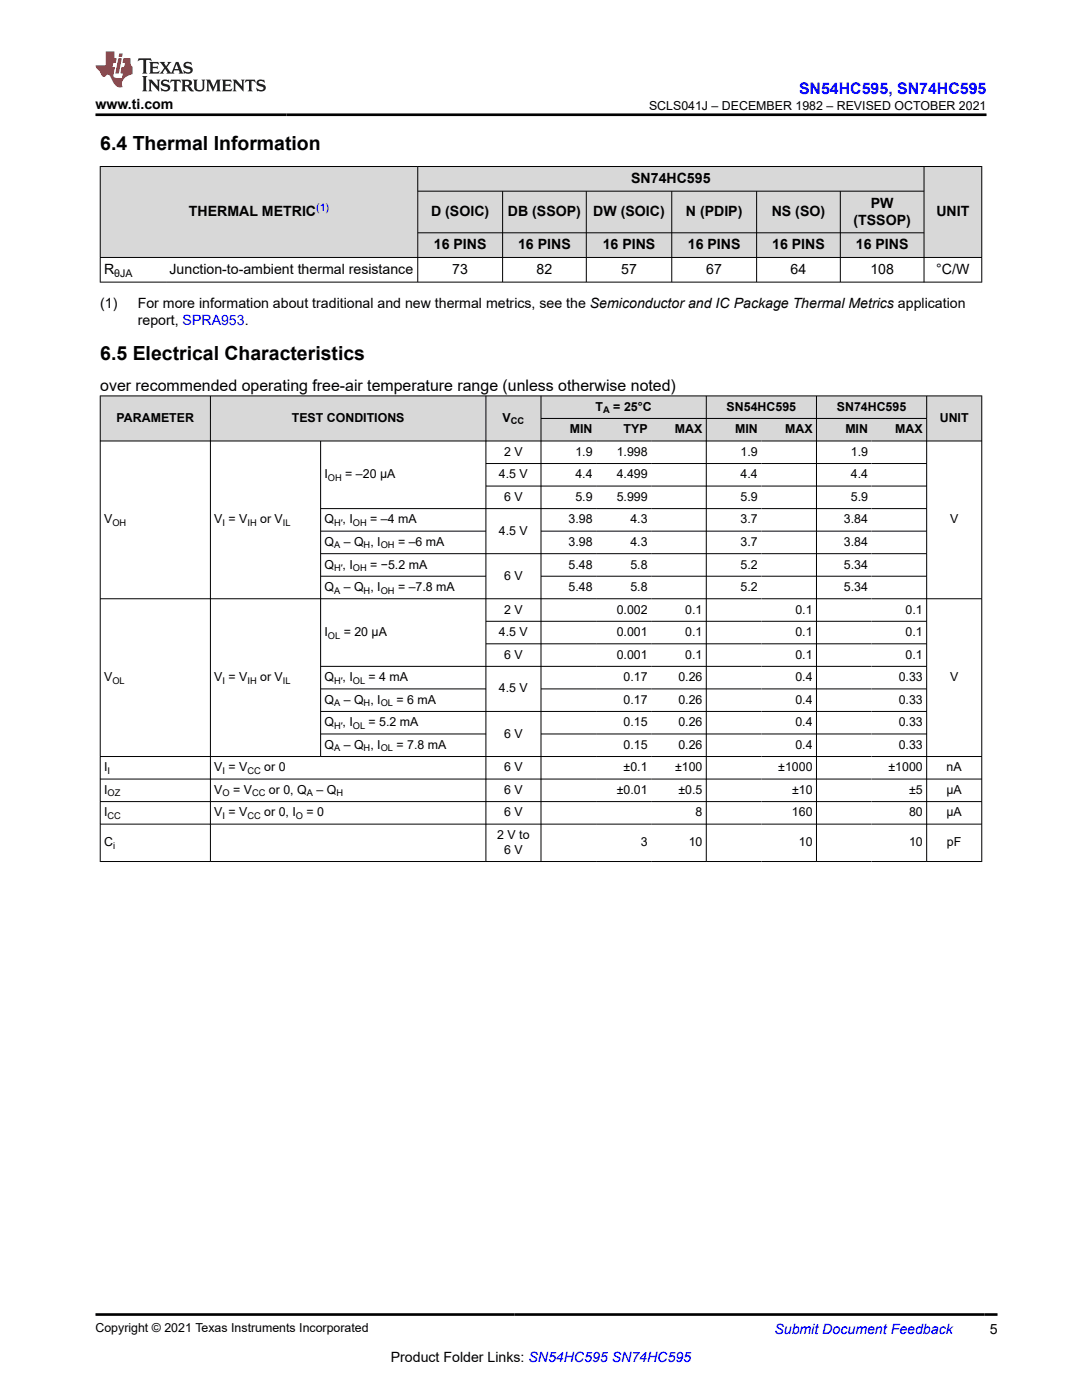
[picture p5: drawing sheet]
<svg xmlns="http://www.w3.org/2000/svg" width="216mm" height="279mm" viewBox="0 0 216 279" stroke-linecap="round" stroke-linejoin="round" font-family="sans-serif">
<defs><g id="words">
<g font-size="3.9">
<text x="20" y="29.9">6.4 Thermal Information</text>
<text x="20" y="71.8">6.5 Electrical Characteristics</text>
</g>
<text font-size="3.2" fill="#00f" x="159.4" y="18.7">SN54HC595, SN74HC595</text>
<text font-size="3.2" x="20" y="78">over recommended operating free-air temperature range (unless otherwise noted)</text>
<g font-size="2.8">
<text x="19" y="21.8">www.ti.com</text>
<text x="125.9" y="36.5">SN74HC595</text>
<text x="173.8" y="41.4">PW</text>
<text x="37.7" y="43.1">THERMAL METRIC</text>
<text x="86" y="43.1">D (SOIC)</text>
<text x="101.4" y="43.1">DB (SSOP)</text>
<text x="118.4" y="43.1">DW (SOIC)</text>
<text x="136.9" y="43.1">N (PDIP)</text>
<text x="154" y="43.1">NS (SO)</text>
<text x="170.3" y="44.8">(TSSOP)</text>
<text x="186.8" y="43.1">UNIT</text>
<text x="86.6" y="49.7">16 PINS</text>
<text x="103.4" y="49.7">16 PINS</text>
<text x="120.3" y="49.7">16 PINS</text>
<text x="137.3" y="49.7">16 PINS</text>
<text x="154.1" y="49.7">16 PINS</text>
<text x="170.8" y="49.7">16 PINS</text>
<text x="20.8" y="54.7">R</text>
<text x="33.8" y="54.7">Junction-to-ambient thermal resistance</text>
<text x="90.3" y="54.7">73</text>
<text x="107.1" y="54.7">82</text>
<text x="123.9" y="54.7">57</text>
<text x="140.9" y="54.7">67</text>
<text x="157.8" y="54.7">64</text>
<text x="173.7" y="54.7">108</text>
<text x="186.8" y="54.7">°C/W</text>
<text x="20" y="61.5">(1)</text>
<text x="27.5" y="64.8">report, SPRA953.</text>
<text x="27.5" y="61.5">For more information about traditional and new thermal metrics, see the Semiconductor and IC Package Thermal Metrics application</text>
<text x="197.5" y="266.1">5</text>
<text x="78" y="271.7">Product Folder Links: SN54HC595 SN74HC595</text>
</g>
<text font-size="2.8" fill="#00f" x="154.5" y="266.2">Submit Document Feedback</text>
<g font-size="2.5">
<text x="129.5" y="21.9">SCLS041J – DECEMBER 1982 – REVISED OCTOBER 2021</text>
<text x="118.9" y="82">T</text>
<text x="122.4" y="82">= 25°C</text>
<text x="145" y="82">SN54HC595</text>
<text x="167" y="82">SN74HC595</text>
<text x="23.3" y="84.2">PARAMETER</text>
<text x="58.2" y="84.2">TEST CONDITIONS</text>
<text x="100.3" y="84.2">V</text>
<text x="113.7" y="86.5">MIN</text>
<text x="124.4" y="86.5">TYP</text>
<text x="134.7" y="86.5">MAX</text>
<text x="146.7" y="86.5">MIN</text>
<text x="156.7" y="86.5">MAX</text>
<text x="168.7" y="86.5">MIN</text>
<text x="178.7" y="86.5">MAX</text>
<text x="187.5" y="84.2">UNIT</text>
<text x="64.7" y="95.5">I</text>
<text x="68.9" y="95.5">= –20 μA</text>
<text x="99.6" y="95.5">4.5 V</text>
<text x="100.6" y="91">2 V</text>
<text x="114.8" y="91">1.9</text>
<text x="114.8" y="95.5">4.4</text>
<text x="123.1" y="91">1.998</text>
<text x="123.1" y="95.5">4.499</text>
<text x="147.8" y="91">1.9</text>
<text x="147.8" y="95.5">4.4</text>
<text x="169.8" y="91">1.9</text>
<text x="169.8" y="95.5">4.4</text>
<text x="100.6" y="100">6 V</text>
<text x="114.8" y="100">5.9</text>
<text x="123.1" y="100">5.999</text>
<text x="147.8" y="100">5.9</text>
<text x="169.8" y="100">5.9</text>
<text x="20.8" y="104.5">V</text>
<text x="42.8" y="104.5">V = V</text>
<text x="51.9" y="104.5">or V</text>
<text x="64.7" y="104.5">Q , I</text>
<text x="73.9" y="104.5">= –4 mA</text>
<text x="99.6" y="106.7">4.5 V</text>
<text x="113.4" y="104.5">3.98</text>
<text x="125.8" y="104.5">4.3</text>
<text x="147.8" y="104.5">3.7</text>
<text x="168.4" y="104.5">3.84</text>
<text x="189.6" y="104.5">V</text>
<text x="64.7" y="109">Q</text>
<text x="64.7" y="113.5">Q , I</text>
<text x="68.6" y="109">– Q , I</text>
<text x="73.9" y="113.5">= −5.2 mA</text>
<text x="79.4" y="109">= –6 mA</text>
<text x="113.4" y="109">3.98</text>
<text x="113.4" y="113.5">5.48</text>
<text x="125.8" y="109">4.3</text>
<text x="125.8" y="113.5">5.8</text>
<text x="147.8" y="109">3.7</text>
<text x="147.8" y="113.5">5.2</text>
<text x="168.4" y="109">3.84</text>
<text x="168.4" y="113.5">5.34</text>
<text x="64.7" y="118">Q</text>
<text x="68.6" y="118">– Q , I</text>
<text x="79.4" y="118">= –7.8 mA</text>
<text x="100.6" y="115.7">6 V</text>
<text x="113.4" y="118">5.48</text>
<text x="125.8" y="118">5.8</text>
<text x="147.8" y="118">5.2</text>
<text x="168.4" y="118">5.34</text>
<text x="100.6" y="122.5">2 V</text>
<text x="123.1" y="122.5">0.002</text>
<text x="136.7" y="122.5">0.1</text>
<text x="158.7" y="122.5">0.1</text>
<text x="180.7" y="122.5">0.1</text>
<text x="64.7" y="127">I</text>
<text x="68.6" y="127">= 20 μA</text>
<text x="99.6" y="127">4.5 V</text>
<text x="100.6" y="131.5">6 V</text>
<text x="123.1" y="127">0.001</text>
<text x="123.1" y="131.5">0.001</text>
<text x="136.7" y="127">0.1</text>
<text x="136.7" y="131.5">0.1</text>
<text x="158.7" y="127">0.1</text>
<text x="158.7" y="131.5">0.1</text>
<text x="180.7" y="127">0.1</text>
<text x="180.7" y="131.5">0.1</text>
<text x="20.8" y="135.9">V</text>
<text x="42.8" y="135.9">V = V</text>
<text x="51.9" y="135.9">or V</text>
<text x="64.7" y="135.9">Q , I</text>
<text x="73.6" y="135.9">= 4 mA</text>
<text x="124.4" y="135.9">0.17</text>
<text x="135.4" y="135.9">0.26</text>
<text x="158.7" y="135.9">0.4</text>
<text x="179.3" y="135.9">0.33</text>
<text x="189.6" y="135.9">V</text>
<text x="64.7" y="140.4">Q</text>
<text x="68.6" y="140.4">– Q , I</text>
<text x="79.1" y="140.4">= 6 mA</text>
<text x="99.6" y="138.2">4.5 V</text>
<text x="124.4" y="140.4">0.17</text>
<text x="135.4" y="140.4">0.26</text>
<text x="158.7" y="140.4">0.4</text>
<text x="179.3" y="140.4">0.33</text>
<text x="64.7" y="144.9">Q , I</text>
<text x="64.7" y="149.4">Q</text>
<text x="68.6" y="149.4">– Q , I</text>
<text x="73.6" y="144.9">= 5.2 mA</text>
<text x="79.1" y="149.4">= 7.8 mA</text>
<text x="100.6" y="147.2">6 V</text>
<text x="124.4" y="144.9">0.15</text>
<text x="124.4" y="149.4">0.15</text>
<text x="135.4" y="144.9">0.26</text>
<text x="135.4" y="149.4">0.26</text>
<text x="158.7" y="144.9">0.4</text>
<text x="158.7" y="149.4">0.4</text>
<text x="179.3" y="144.9">0.33</text>
<text x="179.3" y="149.4">0.33</text>
<text x="20.8" y="153.9">I</text>
<text x="42.8" y="153.9">V = V</text>
<text x="52.7" y="153.9">or 0</text>
<text x="100.6" y="153.9">6 V</text>
<text x="124.4" y="153.9">±0.1</text>
<text x="134.7" y="153.9">±100</text>
<text x="155.3" y="153.9">±1000</text>
<text x="177.3" y="153.9">±1000</text>
<text x="188.9" y="153.9">nA</text>
<text x="20.8" y="158.4">I</text>
<text x="42.8" y="158.4">V</text>
<text x="46.5" y="158.4">= V</text>
<text x="53.7" y="158.4">or 0, Q</text>
<text x="63.1" y="158.4">– Q</text>
<text x="100.6" y="158.4">6 V</text>
<text x="123.1" y="158.4">±0.01</text>
<text x="135.4" y="158.4">±0.5</text>
<text x="158" y="158.4">±10</text>
<text x="181.4" y="158.4">±5</text>
<text x="188.9" y="158.4">µA</text>
<text x="20.8" y="162.9">I</text>
<text x="42.8" y="162.9">V = V</text>
<text x="52.7" y="162.9">or 0, I</text>
<text x="61.2" y="162.9">= 0</text>
<text x="99.2" y="167.4">2 V to</text>
<text x="100.6" y="162.9">6 V</text>
<text x="138.8" y="162.9">8</text>
<text x="158" y="162.9">160</text>
<text x="181.4" y="162.9">80</text>
<text x="188.9" y="162.9">µA</text>
<text x="20.8" y="168.9">C</text>
<text x="100.6" y="170.4">6 V</text>
<text x="127.9" y="168.9">3</text>
<text x="137.4" y="168.9">10</text>
<text x="159.4" y="168.9">10</text>
<text x="181.4" y="168.9">10</text>
<text x="189" y="168.9">pF</text>
<text x="19" y="265.9">Copyright © 2021 Texas Instruments Incorporated</text>
</g>
<text font-size="2.1" fill="#00f" x="63.1" y="42.2">(1)</text>
<text font-size="2.1" x="22.8" y="55.2">θJA</text>
<g font-size="1.9">
<text x="120.4" y="82.5">A</text>
<text x="101.9" y="84.7">CC</text>
<text x="65.4" y="96">OH</text>
<text x="22.4" y="105">OH</text>
<text x="44.4" y="105">I</text>
<text x="49.4" y="105">IH</text>
<text x="56.4" y="105">IL</text>
<text x="66.7" y="105">H′</text>
<text x="70.4" y="105">OH</text>
<text x="66.7" y="109.5">A</text>
<text x="66.7" y="114">H′</text>
<text x="70.4" y="114">OH</text>
<text x="72.6" y="109.5">H</text>
<text x="76" y="109.5">OH</text>
<text x="66.7" y="118.5">A</text>
<text x="72.6" y="118.5">H</text>
<text x="76" y="118.5">OH</text>
<text x="65.4" y="127.4">OL</text>
<text x="22.4" y="136.4">OL</text>
<text x="44.4" y="136.4">I</text>
<text x="49.4" y="136.4">IH</text>
<text x="56.4" y="136.4">IL</text>
<text x="66.7" y="136.4">H′</text>
<text x="70.4" y="136.4">OL</text>
<text x="66.7" y="140.9">A</text>
<text x="72.6" y="140.9">H</text>
<text x="76" y="140.9">OL</text>
<text x="66.7" y="145.4">H′</text>
<text x="66.7" y="149.9">A</text>
<text x="70.4" y="145.4">OL</text>
<text x="72.6" y="149.9">H</text>
<text x="76" y="149.9">OL</text>
<text x="21.5" y="154.4">I</text>
<text x="44.4" y="154.4">I</text>
<text x="49.4" y="154.4">CC</text>
<text x="21.5" y="158.9">OZ</text>
<text x="44.4" y="158.9">O</text>
<text x="50.3" y="158.9">CC</text>
<text x="61.2" y="158.9">A</text>
<text x="67.1" y="158.9">H</text>
<text x="21.5" y="163.4">CC</text>
<text x="44.4" y="163.4">I</text>
<text x="49.4" y="163.4">CC</text>
<text x="59.1" y="163.4">O</text>
<text x="22.6" y="169.4">i</text>
</g>
</g></defs>
<g fill="#d8d8d8">
<path d="M20 33.2h175.9v5h-175.9z" fill-rule="evenodd"/>
<path d="M20.1 33.3h63.2v18h-63.2z" fill-rule="evenodd"/>
<path d="M83.4 33.3h100.9v4.8h-100.9z" fill-rule="evenodd"/>
<path d="M184.4 33.3h11.4v18h-11.4z" fill-rule="evenodd"/>
<path d="M83.4 38.2h16.8v8.2h-16.8z" fill-rule="evenodd"/>
<path d="M100.4 38.2h16.5v8.2h-16.5z" fill-rule="evenodd"/>
<path d="M117.1 38.2h16.9v8.2h-16.9z" fill-rule="evenodd"/>
<path d="M134.1 38.2h16.8v8.2h-16.8z" fill-rule="evenodd"/>
<path d="M151 38.2h16.6v8.2h-16.6z" fill-rule="evenodd"/>
<path d="M167.7 38.2h16.6v8.2h-16.6z" fill-rule="evenodd"/>
<path d="M83.4 46.5h16.8v4.8h-16.8z" fill-rule="evenodd"/>
<path d="M100.4 46.5h16.5v4.8h-16.5z" fill-rule="evenodd"/>
<path d="M117.1 46.5h16.9v4.8h-16.9z" fill-rule="evenodd"/>
<path d="M134.1 46.5h16.8v4.8h-16.8z" fill-rule="evenodd"/>
<path d="M151 46.5h16.6v4.8h-16.6z" fill-rule="evenodd"/>
<path d="M167.7 46.5h16.6v4.8h-16.6z" fill-rule="evenodd"/>
</g>
<g fill="none" stroke="#000" stroke-width=".2">
<path d="M19.9 33.2h176.1M20 33.2v23.2M83.4 33.2v23.2M83.4 38.2h101M100.3 38.2v18.2M117 38.2v18.2M134 38.2v18.2M151 38.2v18.2M167.7 38.2v18.2M184.4 33.2v23.2M195.9 33.2v23.2M19.9 51.4h176.1"/>
<path d="M19.9 56.3h176.1M83.4 46.5h101"/>
</g>
<g fill="#d8d8d8">
<path d="M20 79h175.9v4.5h-175.9z" fill-rule="evenodd"/>
<path d="M20.1 79.1h21.8v8.8h-21.8z" fill-rule="evenodd"/>
<path d="M42 79.1h54.9v8.8h-54.9z" fill-rule="evenodd"/>
<path d="M97 79.1h10.9v8.8h-10.9z" fill-rule="evenodd"/>
<path d="M108 79.1h32.9v4.3h-32.9z" fill-rule="evenodd"/>
<path d="M141 79.1h21.9v4.3h-21.9z" fill-rule="evenodd"/>
<path d="M163 79.1h21.8v4.3h-21.8z" fill-rule="evenodd"/>
<path d="M185 79.1h10.8v8.8h-10.8z" fill-rule="evenodd"/>
<path d="M108 83.6h10.9v4.3h-10.9z" fill-rule="evenodd"/>
<path d="M118.9 83.6h11v4.3h-11z" fill-rule="evenodd"/>
<path d="M129.9 83.6h11v4.3h-11z" fill-rule="evenodd"/>
<path d="M141 83.6h10.9v4.3h-10.9z" fill-rule="evenodd"/>
<path d="M151.9 83.6h11v4.3h-11z" fill-rule="evenodd"/>
<path d="M163 83.6h10.9v4.3h-10.9z" fill-rule="evenodd"/>
<path d="M173.9 83.6h10.9v4.3h-10.9z" fill-rule="evenodd"/>
</g>
<g fill="none" stroke="#000" stroke-width=".2">
<path d="M19.9 79h176.1M20 79v93M42 79v93M97 79v93M107.9 79v93M140.9 79v93M162.9 79v93M184.9 79v93M195.9 79v93M19.9 88h176.1M64 88v63M97 92.5h88"/>
<path d="M97 97h88M107.9 83.5h77.1M19.9 119.5h176.1M64 101.5h121M64 106h33M64 110.5h121M64 115h33M107.9 106h77.1M107.9 115h77.1M64 133h121M64 137.5h33M97 124h88"/>
<path d="M97 128.5h88M107.9 137.5h77.1M19.9 151h176.1M19.9 155.5h176.1M19.9 160h176.1M64 142h121M64 146.5h33M107.9 146.5h77.1M19.9 164.5h176.1M19.9 171.9h176.1"/>
</g>
<path d="M27.7 11.6l-.2 .6 .5-.2h.6v.1v2.2l-.2 .4h1l-.2-.4v-2.2v-.1h.5l.5 .2-.1-.6zM29.8 12.4l.2 .3v1.6l-.2 .4h1.9l.1-.6a1.08 1.08 0 0 1-1.3 .2v-.7h.6l.4 .2v-.7l-.4 .2h-.6v-.5l.2-.2a1 1 0 0 1 1 .3l-.1-.5zM31.8 12.4l1 1.1-1 1.2h.9l-.2-.2 .4-.8 .5 .8-.2 .2h1.6l-.2-.2 .1-.5h1l.1 .5-.1 .2h.9l-.2-.4-.8-1.9h-.5l-1 2.1-.8-1.1 .9-1h-.8l.2 .2-.5 .6-.3-.6 .1-.2zM35.2 12.8l.4 1h-.8zM36.8 12.5a.65 .65 0 0 0-.2 .7 .65 .65 0 0 0 .6 .5l.7 .1 .1 .3a.79 .79 0 0 1-.7 .4 .79 .79 0 0 1-.7-.5l.1 .7 .2-.1a.93 .93 0 0 0 1.1 0 .93 .93 0 0 0 .4-.9 1.46 1.46 0 0 0-1.2-.6l-.1-.3a1.09 1.09 0 0 1 1.2 .2l-.2-.6-.1 .1-.6-.2zM28.4 15.2l.2 .4v2.2l-.2 .4h1l-.2-.4v-2.2l.2-.4zM29.6 15.9l.2 .4v1.5l-.2 .4h.8l-.3-.4v-1.3l1.7 1.8v-2l.2-.4h-.8l.2 .2 .1 1.1-1.2-1.3zM32.3 16a.65 .65 0 0 0-.2 .8 .65 .65 0 0 0 .7 .4l.6 .2 .1 .2a.79 .79 0 0 1-.7 .4 .79 .79 0 0 1-.7-.5l.1 .7 .2-.1a.93 .93 0 0 0 1.1 .1 .93 .93 0 0 0 .4-1 1.46 1.46 0 0 0-1.2-.5l-.1-.4a1.09 1.09 0 0 1 1.2 .2l-.2-.6-.1 .1-.6-.1zM34.1 15.9l-.1 .6a.63 .63 0 0 1 .7-.3l.1 1.6-.3 .4h1l-.2-.4v-1.6a.66 .66 0 0 1 .8 .3l-.1-.6zM36.2 15.9l.2 .4v1.5l-.2 .4h.9l-.2-.2v-.7h.5l.1 .2a.79 .79 0 0 0 1.2 .6l-1-.9a.61 .61 0 0 0 .6-.6 .61 .61 0 0 0-.5-.7zM36.9 16.2h.2a.47 .47 0 0 1 .5 .1 .47 .47 0 0 1 .1 .5l-.2 .1-.6 .1zM38.5 15.9l.2 .2a2.27 2.27 0 0 0 .4 2 1.04 1.04 0 0 0 1.7-.7v-1.3l.2-.2h-.8l.2 .4v1.1a.6 .6 0 0 1-.6 .6 .6 .6 0 0 1-.6-.6v-1.1l.3-.4zM41.1 15.9l.2 .4v1.5l-.2 .4h.7l-.2-.4v-1.4l.9 1.9 .8-1.9v1.4l-.2 .4h1l-.3-.4v-1.5l.3-.4h-.8l-.7 1.5-.7-1.5zM44.3 15.9l.2 .4v1.5l-.2 .4h1.9l.1-.6a1.09 1.09 0 0 1-1.3 .2v-.7h.6l.4 .2v-.6l-.4 .2h-.6v-.6l.2-.1a1.01 1.01 0 0 1 1 .3l-.1-.6zM46.4 15.9l.3 .4v1.5l-.3 .4h.8l-.2-.4v-1.3l1.6 1.8v-2l.2-.4h-.7l.2 .2v1.1l-1.2-1.3zM49 15.9l-.1 .6a.63 .63 0 0 1 .8-.3v1.6l-.3 .4h1l-.2-.4v-1.6a.66 .66 0 0 1 .8 .3l-.1-.6zM51.4 16a.65 .65 0 0 0-.2 .8 .65 .65 0 0 0 .6 .4l.6 .2 .2 .2a.79 .79 0 0 1-.8 .4 .79 .79 0 0 1-.6-.5l.1 .7 .2-.1a.93 .93 0 0 0 1 .1 .93 .93 0 0 0 .5-1 1.46 1.46 0 0 0-1.3-.5l-.1-.4a1.09 1.09 0 0 1 1.3 .2l-.2-.6-.2 .1-.5-.1z" fill="#231f20"/>
<path d="M21.1 10.3v2.7h-2.1l.1 .4 .9 1a.95 .95 0 0 0 .9 .9 .59 .59 0 0 1 .6-.4 .59 .59 0 0 1 .5 .3l.4 .8a1.59 1.59 0 0 0 2.1 1.4 1.61 1.61 0 0 1 1-2.3l1-.3-.1-1.5a1.59 1.59 0 0 1-.4-1.7h-1.4l-.2 .9h.5l-.1 .9h-.5l-.2 .9v.3l.4 .1-.2 .9h-.6a.73 .73 0 0 1-1.1-.7l.3-1.5h-.5l.2-.9h.5l.2-.9h-.5v-1.3zM23.6 11.6l-.6 3.1h.7l.6-3.1zM23.8 10.7l-.1 .6h.7l.1-.6z" fill="#ed1c24"/>
<path d="M19 22.9h177.8M19 262.3h180" fill="none" stroke="#000" stroke-width=".53"/>
<use href="#words"/>
</svg>
